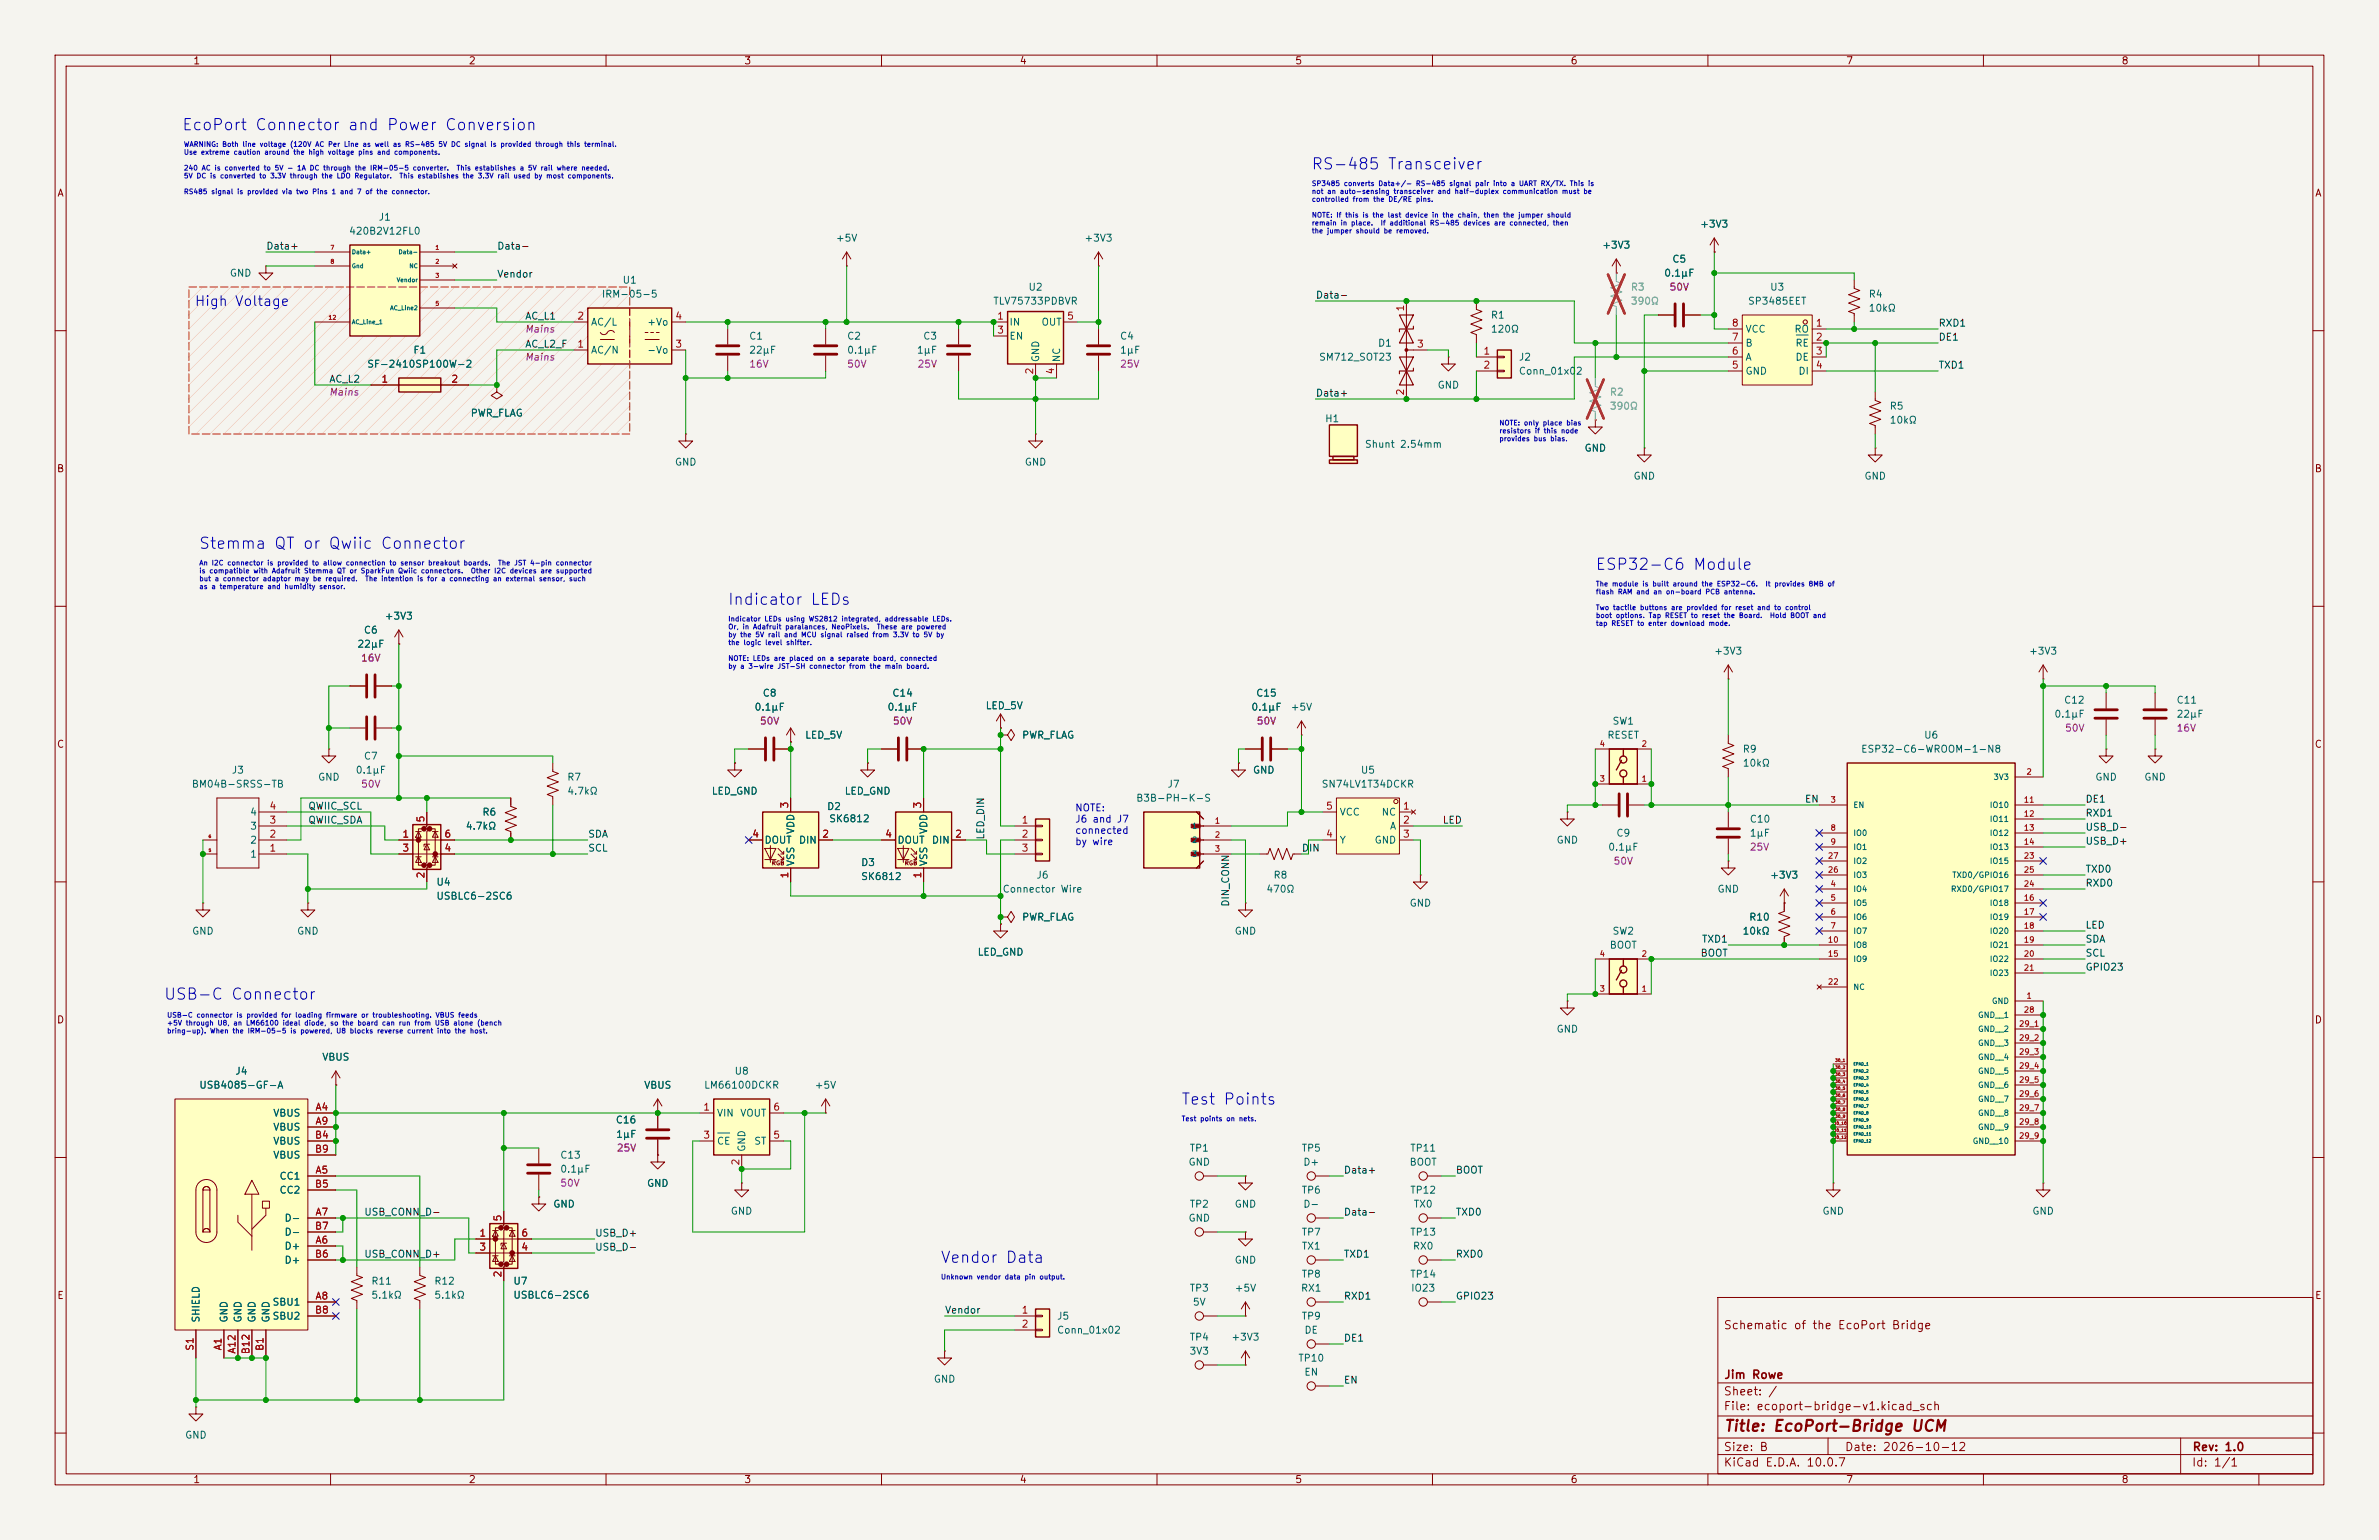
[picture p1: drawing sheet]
<svg xmlns="http://www.w3.org/2000/svg" width="432mm" height="279mm" viewBox="0 0 432 279" stroke-linecap="round" stroke-linejoin="round" font-family="sans-serif">
<defs><g id="words">
<g font-size="2" fill="#0000c2">
<text x="32.9" y="24.2">EcoPort Connector and Power Conversion</text>
<text x="237.9" y="31.3">RS-485 Transceiver</text>
<text x="36" y="100.1">Stemma QT or Qwiic Connector</text>
<text x="289.5" y="103.9">ESP32-C6 Module</text>
<text x="132" y="110.3">Indicator LEDs</text>
<text x="29.6" y="181.9">USB-C Connector</text>
<text x="214.3" y="200.9">Test Points</text>
<text x="170.6" y="229.6">Vendor Data</text>
</g>
<text font-size="2" fill="#840000" x="312.8" y="260.2">Title: EcoPort-Bridge UCM</text>
<text font-size="1.8" fill="#0000c2" x="35.2" y="56">High Voltage</text>
<g font-size="1.5" fill="#840000">
<text x="312.8" y="241.5">Schematic of the EcoPort Bridge</text>
<text x="312.8" y="250.5">Jim Rowe</text>
<text x="312.8" y="256.2">File: ecoport-bridge-v1.kicad_sch</text>
<text x="312.8" y="253.5">Sheet: /</text>
<text x="312.8" y="263.6">Size: B</text>
<text x="334.8" y="263.6">Date: 2026-10-12</text>
<text x="397.8" y="263.6">Rev: 1.0</text>
<text x="312.8" y="266.4">KiCad E.D.A. 10.0.7</text>
<text x="397.8" y="266.4">Id: 1/1</text>
</g>
<g font-size="1.3" fill="#840000">
<text x="35" y="12">1</text>
<text x="85" y="12">2</text>
<text x="135" y="12">3</text>
<text x="185" y="12">4</text>
<text x="235" y="12">5</text>
<text x="285" y="12">6</text>
<text x="335" y="12">7</text>
<text x="385" y="12">8</text>
<text x="10.3" y="36">A</text>
<text x="420.1" y="36">A</text>
<text x="10.2" y="86">B</text>
<text x="420" y="86">B</text>
<text x="10.2" y="136">C</text>
<text x="420" y="136">C</text>
<text x="10.2" y="186">D</text>
<text x="420" y="186">D</text>
<text x="10.3" y="236">E</text>
<text x="420.1" y="236">E</text>
<text x="35" y="269.4">1</text>
<text x="85" y="269.4">2</text>
<text x="135" y="269.4">3</text>
<text x="185" y="269.4">4</text>
<text x="235" y="269.4">5</text>
<text x="285" y="269.4">6</text>
<text x="335" y="269.4">7</text>
<text x="385" y="269.4">8</text>
</g>
<g font-size="1.3" fill="#006464">
<text x="68.6" y="40.3">J1</text>
<text x="308.5" y="41.6">+3V3</text>
<text x="63.3" y="42.9">420B2V12FL0</text>
<text x="151.6" y="44.1">+5V</text>
<text x="196.7" y="44.1">+3V3</text>
<text x="290.7" y="45.4">+3V3</text>
<text x="303.4" y="48">C5</text>
<text x="41.6" y="50.5">GND</text>
<text x="112.9" y="51.8">U1</text>
<text x="186.6" y="53">U2</text>
<text x="302" y="50.5">0.1µF</text>
<text x="321.2" y="53">U3</text>
<text x="107.2" y="59.4">AC/L</text>
<text x="109.1" y="54.3">IRM-05-5</text>
<text x="117.4" y="59.4">+Vo</text>
<text x="180.2" y="55.6">TLV75733PDBVR</text>
<text x="183.1" y="59.4">IN</text>
<text x="188.9" y="59.4">OUT</text>
<text x="270.5" y="58.1">R1</text>
<text x="317.2" y="55.6">SP3485EET</text>
<text x="339.1" y="54.3">R4</text>
<text x="339.1" y="56.8">10kΩ</text>
<text x="74.9" y="64.5">F1</text>
<text x="107.2" y="64.5">AC/N</text>
<text x="117.4" y="64.5">-Vo</text>
<text x="135.9" y="61.9">C1</text>
<text x="135.9" y="64.5">22µF</text>
<text x="153.7" y="61.9">C2</text>
<text x="153.7" y="64.5">0.1µF</text>
<text x="166.3" y="64.5">1µF</text>
<text x="167.5" y="61.9">C3</text>
<text x="183.1" y="61.9">EN</text>
<text x="188.9" y="65.8" transform="rotate(-90 188.9 65.8)">GND</text>
<text x="192.7" y="65.8" transform="rotate(-90 192.7 65.8)">NC</text>
<text x="203.2" y="61.9">C4</text>
<text x="203.2" y="64.5">1µF</text>
<text x="239.3" y="65.7">SM712_SOT23</text>
<text x="250" y="63.2">D1</text>
<text x="270.5" y="60.7">120Ω</text>
<text x="275.6" y="65.7">J2</text>
<text x="316.7" y="65.7">A</text>
<text x="316.7" y="63.2">B</text>
<text x="316.7" y="60.7">VCC</text>
<text x="325.6" y="60.7">RO</text>
<text x="325.8" y="63.2">RE</text>
<text x="325.8" y="65.7">DE</text>
<text x="66.5" y="67">SF-2410SP100W-2</text>
<text x="260.8" y="70.8">GND</text>
<text x="275.6" y="68.3">Conn_01x02</text>
<text x="316.7" y="68.3">GND</text>
<text x="326.3" y="68.3">DI</text>
<text x="85.3" y="75.9">PWR_FLAG</text>
<text x="240.4" y="76.9">H1</text>
<text x="342.9" y="74.6">R5</text>
<text x="342.9" y="77.2">10kΩ</text>
<text x="247.6" y="81.5">Shunt 2.54mm</text>
<text x="287.5" y="82.2">GND</text>
<text x="122.4" y="84.8">GND</text>
<text x="185.9" y="84.8">GND</text>
<text x="296.4" y="87.3">GND</text>
<text x="338.3" y="87.3">GND</text>
<text x="69.7" y="112.7">+3V3</text>
<text x="64.8" y="117.8">22µF</text>
<text x="65.9" y="115.3">C6</text>
<text x="311" y="119.1">+3V3</text>
<text x="368.2" y="119.1">+3V3</text>
<text x="136.9" y="129.2">0.1µF</text>
<text x="138.3" y="126.7">C8</text>
<text x="161" y="129.2">0.1µF</text>
<text x="161.9" y="126.7">C14</text>
<text x="178.8" y="129">LED_5V</text>
<text x="227" y="129.2">0.1µF</text>
<text x="227.9" y="126.7">C15</text>
<text x="234.2" y="129.2">+5V</text>
<text x="292.6" y="131.8">SW1</text>
<text x="372.8" y="130.5">0.1µF</text>
<text x="374.5" y="128">C12</text>
<text x="395" y="128">C11</text>
<text x="395" y="130.5">22µF</text>
<text x="146" y="134.3">LED_5V</text>
<text x="185.4" y="134.3">PWR_FLAG</text>
<text x="291.6" y="134.3">RESET</text>
<text x="316.2" y="136.9">R9</text>
<text x="337.7" y="136.9">ESP32-C6-WROOM-1-N8</text>
<text x="349.1" y="134.3">U6</text>
<text x="34.7" y="143.2">BM04B-SRSS-TB</text>
<text x="42" y="140.7">J3</text>
<text x="57.6" y="141.9">GND</text>
<text x="64.5" y="140.7">0.1µF</text>
<text x="65.9" y="138.1">C7</text>
<text x="102.9" y="141.9">R7</text>
<text x="211.8" y="143.2">J7</text>
<text x="227.3" y="140.7">GND</text>
<text x="239.8" y="143.2">SN74LV1T34DCKR</text>
<text x="246.9" y="140.7">U5</text>
<text x="316.2" y="139.4">10kΩ</text>
<text x="380.2" y="141.9">GND</text>
<text x="389.1" y="141.9">GND</text>
<text x="45.3" y="148.3">4</text>
<text x="87.5" y="148.3">R6</text>
<text x="102.9" y="144.5">4.7kΩ</text>
<text x="129.1" y="144.5">LED_GND</text>
<text x="150" y="147.3">D2</text>
<text x="150.4" y="149.5">SK6812</text>
<text x="153.2" y="144.5">LED_GND</text>
<text x="206.1" y="145.7">B3B-PH-K-S</text>
<text x="243.1" y="148.3">VCC</text>
<text x="250.7" y="148.3">NC</text>
<text x="317.5" y="149.6">C10</text>
<text x="45.3" y="155.9">1</text>
<text x="45.3" y="153.4">2</text>
<text x="45.3" y="150.8">3</text>
<text x="84.4" y="150.8">4.7kΩ</text>
<text x="138.7" y="153.4">DOUT</text>
<text x="144.5" y="151.4" transform="rotate(-90 144.5 151.4)">VDD</text>
<text x="144.9" y="153.4">DIN</text>
<text x="162.8" y="153.4">DOUT</text>
<text x="168.6" y="151.4" transform="rotate(-90 168.6 151.4)">VDD</text>
<text x="169" y="153.4">DIN</text>
<text x="243.1" y="153.4">Y</text>
<text x="249.4" y="153.4">GND</text>
<text x="252.2" y="150.8">A</text>
<text x="282.4" y="153.4">GND</text>
<text x="291.8" y="154.6">0.1µF</text>
<text x="293.3" y="152.1">C9</text>
<text x="317.5" y="152.1">1µF</text>
<text x="79.1" y="161">U4</text>
<text x="144.5" y="157.3" transform="rotate(-90 144.5 157.3)">VSS</text>
<text x="156.2" y="157.4">D3</text>
<text x="156.2" y="160">SK6812</text>
<text x="168.6" y="157.3" transform="rotate(-90 168.6 157.3)">VSS</text>
<text x="188" y="159.7">J6</text>
<text x="231" y="159.7">R8</text>
<text x="321.2" y="159.7">+3V3</text>
<text x="79.1" y="163.5">USBLC6-2SC6</text>
<text x="181.9" y="162.3">Connector Wire</text>
<text x="185.4" y="167.3">PWR_FLAG</text>
<text x="229.7" y="162.3">470Ω</text>
<text x="255.7" y="164.8">GND</text>
<text x="311.6" y="162.3">GND</text>
<text x="317.4" y="167.3">R10</text>
<text x="34.8" y="169.9">GND</text>
<text x="53.8" y="169.9">GND</text>
<text x="177.3" y="173.7">LED_GND</text>
<text x="224" y="169.9">GND</text>
<text x="292.1" y="172.4">BOOT</text>
<text x="292.6" y="169.9">SW2</text>
<text x="316.2" y="169.9">10kΩ</text>
<text x="282.4" y="187.7">GND</text>
<text x="36.1" y="197.8">USB4085-GF-A</text>
<text x="42.6" y="195.3">J4</text>
<text x="58.4" y="192.7">VBUS</text>
<text x="116.8" y="197.8">VBUS</text>
<text x="127.7" y="197.8">LM66100DCKR</text>
<text x="133.2" y="195.3">U8</text>
<text x="147.8" y="197.8">+5V</text>
<text x="49.5" y="202.9">VBUS</text>
<text x="130" y="202.9">VIN</text>
<text x="134.2" y="202.9">VOUT</text>
<text x="49.5" y="205.4">VBUS</text>
<text x="49.5" y="208">VBUS</text>
<text x="111.7" y="204.1">C16</text>
<text x="111.7" y="206.7">1µF</text>
<text x="130" y="208">CE</text>
<text x="135.6" y="209.1" transform="rotate(-90 135.6 209.1)">GND</text>
<text x="136.8" y="208">ST</text>
<text x="215.8" y="209.2">TP1</text>
<text x="236.1" y="209.2">TP5</text>
<text x="255.9" y="209.2">TP11</text>
<text x="49.5" y="210.5">VBUS</text>
<text x="50.6" y="214.3">CC1</text>
<text x="101.6" y="210.5">C13</text>
<text x="101.6" y="213.1">0.1µF</text>
<text x="117.3" y="215.6">GND</text>
<text x="215.6" y="211.8">GND</text>
<text x="236.4" y="211.8">D+</text>
<text x="255.7" y="211.8">BOOT</text>
<text x="50.6" y="216.9">CC2</text>
<text x="51.5" y="221.9">D-</text>
<text x="100.3" y="219.4">GND</text>
<text x="132.5" y="220.7">GND</text>
<text x="215.6" y="221.9">GND</text>
<text x="215.8" y="219.4">TP2</text>
<text x="224" y="219.4">GND</text>
<text x="236.1" y="216.9">TP6</text>
<text x="236.4" y="219.4">D-</text>
<text x="255.9" y="216.9">TP12</text>
<text x="256.5" y="219.4">TX0</text>
<text x="330.7" y="220.7">GND</text>
<text x="368.8" y="220.7">GND</text>
<text x="51.5" y="227">D+</text>
<text x="51.5" y="224.5">D-</text>
<text x="236.1" y="224.5">TP7</text>
<text x="236.2" y="227">TX1</text>
<text x="255.9" y="224.5">TP13</text>
<text x="256.3" y="227">RX0</text>
<text x="51.5" y="229.6">D+</text>
<text x="67.3" y="233.4">R11</text>
<text x="78.7" y="233.4">R12</text>
<text x="93.1" y="233.4">U7</text>
<text x="224" y="229.6">GND</text>
<text x="236.1" y="232.1">TP8</text>
<text x="255.9" y="232.1">TP14</text>
<text x="49.4" y="237.2">SBU1</text>
<text x="49.4" y="239.7">SBU2</text>
<text x="67.3" y="235.9">5.1kΩ</text>
<text x="78.7" y="235.9">5.1kΩ</text>
<text x="93.1" y="235.9">USBLC6-2SC6</text>
<text x="191.8" y="239.7">J5</text>
<text x="215.8" y="234.6">TP3</text>
<text x="216.4" y="237.2">5V</text>
<text x="224" y="234.6">+5V</text>
<text x="236" y="234.6">RX1</text>
<text x="236.1" y="239.7">TP9</text>
<text x="256" y="234.6">IO23</text>
<text x="36.5" y="240.1" transform="rotate(-90 36.5 240.1)">SHIELD</text>
<text x="41.6" y="240.1" transform="rotate(-90 41.6 240.1)">GND</text>
<text x="44.1" y="240.1" transform="rotate(-90 44.1 240.1)">GND</text>
<text x="46.7" y="240.1" transform="rotate(-90 46.7 240.1)">GND</text>
<text x="49.2" y="240.1" transform="rotate(-90 49.2 240.1)">GND</text>
<text x="191.8" y="242.3">Conn_01x02</text>
<text x="215.8" y="243.5">TP4</text>
<text x="223.4" y="243.5">+3V3</text>
<text x="236.7" y="242.3">DE</text>
<text x="169.4" y="251.2">GND</text>
<text x="215.8" y="246.1">3V3</text>
<text x="235.5" y="247.3">TP10</text>
<text x="236.6" y="249.9">EN</text>
<text x="33.5" y="261.3">GND</text>
</g>
<g font-size="1.3" fill="#0f0f0f">
<text x="48.2" y="45.6">Data+</text>
<text x="90.1" y="45.6">Data-</text>
<text x="90.1" y="50.7">Vendor</text>
<text x="95.2" y="58.3">AC_L1</text>
<text x="238.7" y="54.5">Data-</text>
<text x="351.8" y="59.6">RXD1</text>
<text x="95.2" y="63.4">AC_L2_F</text>
<text x="351.8" y="62.1">DE1</text>
<text x="59.7" y="69.7">AC_L2</text>
<text x="351.8" y="67.2">TXD1</text>
<text x="238.7" y="72.3">Data+</text>
<text x="55.9" y="147.2">QWIIC_SCL</text>
<text x="55.9" y="149.7">QWIIC_SDA</text>
<text x="261.8" y="149.7">LED</text>
<text x="327.5" y="145.9">EN</text>
<text x="378.4" y="145.9">DE1</text>
<text x="378.4" y="148.5">RXD1</text>
<text x="106.7" y="152.3">SDA</text>
<text x="106.7" y="154.8">SCL</text>
<text x="178.9" y="152.4" transform="rotate(-90 178.9 152.4)">LED_DIN</text>
<text x="236.2" y="154.8">DIN</text>
<text x="378.4" y="151">USB_D-</text>
<text x="378.4" y="153.5">USB_D+</text>
<text x="378.4" y="158.6">TXD0</text>
<text x="378.4" y="161.2">RXD0</text>
<text x="223.4" y="164.6" transform="rotate(-90 223.4 164.6)">DIN_CONN</text>
<text x="308.6" y="173.9">BOOT</text>
<text x="308.8" y="171.3">TXD1</text>
<text x="378.4" y="173.9">SCL</text>
<text x="378.4" y="168.8">LED</text>
<text x="378.4" y="171.3">SDA</text>
<text x="378.4" y="176.4">GPIO23</text>
<text x="243.8" y="213.2">Data+</text>
<text x="264.1" y="213.2">BOOT</text>
<text x="66" y="220.9">USB_CONN_D-</text>
<text x="243.8" y="220.9">Data-</text>
<text x="264.1" y="220.9">TXD0</text>
<text x="107.9" y="224.7">USB_D+</text>
<text x="107.9" y="227.2">USB_D-</text>
<text x="66" y="228.5">USB_CONN_D+</text>
<text x="243.8" y="228.5">TXD1</text>
<text x="264.1" y="228.5">RXD0</text>
<text x="171.4" y="238.6">Vendor</text>
<text x="243.8" y="236.1">RXD1</text>
<text x="264.1" y="236.1">GPIO23</text>
<text x="243.8" y="243.7">DE1</text>
<text x="243.8" y="251.3">EN</text>
</g>
<g font-size="1.3" fill="#939391">
<text x="295.9" y="53">R3</text>
<text x="295.9" y="55.6">390Ω</text>
<text x="292.1" y="72.1">R2</text>
<text x="292.1" y="74.6">390Ω</text>
</g>
<g font-size="1.3" fill="#840084">
<text x="302.9" y="53">50V</text>
<text x="95.2" y="60.7">Mains</text>
<text x="95.2" y="65.7">Mains</text>
<text x="135.9" y="67">16V</text>
<text x="153.7" y="67">50V</text>
<text x="166.4" y="67">25V</text>
<text x="203.2" y="67">25V</text>
<text x="59.6" y="72.1">Mains</text>
<text x="65.4" y="120.3">16V</text>
<text x="137.8" y="131.8">50V</text>
<text x="161.9" y="131.8">50V</text>
<text x="228" y="131.8">50V</text>
<text x="374.7" y="133">50V</text>
<text x="395" y="133">16V</text>
<text x="65.4" y="143.2">50V</text>
<text x="317.5" y="154.6">25V</text>
<text x="292.8" y="157.2">50V</text>
<text x="111.8" y="209.2">25V</text>
<text x="101.6" y="215.6">50V</text>
</g>
<g font-size="1.3" fill="#a90000">
<text x="104.7" y="58.3">2</text>
<text x="122.5" y="58.3">4</text>
<text x="180.9" y="58.3">1</text>
<text x="193.6" y="58.3">5</text>
<text x="255.1" y="56.6" transform="rotate(-90 255.1 56.6)">1</text>
<text x="314.2" y="59.6">8</text>
<text x="329.5" y="59.6">1</text>
<text x="104.7" y="63.4">1</text>
<text x="122.5" y="63.4">3</text>
<text x="180.9" y="60.8">3</text>
<text x="257.1" y="63.4">3</text>
<text x="269.1" y="64.6">1</text>
<text x="314.2" y="64.6">6</text>
<text x="314.2" y="62.1">7</text>
<text x="329.5" y="62.1">2</text>
<text x="329.5" y="64.6">3</text>
<text x="69.1" y="69.7">1</text>
<text x="81.8" y="69.7">2</text>
<text x="187.8" y="68" transform="rotate(-90 187.8 68)">2</text>
<text x="191.6" y="68" transform="rotate(-90 191.6 68)">4</text>
<text x="255.1" y="71.9" transform="rotate(-90 255.1 71.9)">2</text>
<text x="269.1" y="67.2">2</text>
<text x="314.2" y="67.2">5</text>
<text x="329.5" y="67.2">4</text>
<text x="48.8" y="149.7">3</text>
<text x="48.8" y="147.2">4</text>
<text x="77.3" y="149.3" transform="rotate(-90 77.3 149.3)">5</text>
<text x="143.4" y="146.8" transform="rotate(-90 143.4 146.8)">3</text>
<text x="167.5" y="146.8" transform="rotate(-90 167.5 146.8)">3</text>
<text x="185.3" y="149.7">1</text>
<text x="240.6" y="147.2">5</text>
<text x="254.5" y="147.2">1</text>
<text x="254.5" y="149.7">2</text>
<text x="48.8" y="154.8">1</text>
<text x="48.8" y="152.3">2</text>
<text x="72.9" y="152.3">1</text>
<text x="72.9" y="154.8">3</text>
<text x="80.5" y="154.8">4</text>
<text x="80.5" y="152.3">6</text>
<text x="136.4" y="152.3">4</text>
<text x="149.1" y="152.3">2</text>
<text x="160.6" y="152.3">4</text>
<text x="173.3" y="152.3">2</text>
<text x="185.3" y="152.3">2</text>
<text x="185.3" y="154.8">3</text>
<text x="240.6" y="152.3">4</text>
<text x="254.5" y="152.3">3</text>
<text x="77.3" y="159.5" transform="rotate(-90 77.3 159.5)">2</text>
<text x="143.4" y="159.5" transform="rotate(-90 143.4 159.5)">1</text>
<text x="167.5" y="159.5" transform="rotate(-90 167.5 159.5)">1</text>
<text x="57.1" y="201.8">A4</text>
<text x="127.5" y="201.8">1</text>
<text x="140.2" y="201.8">6</text>
<text x="57.1" y="206.9">B4</text>
<text x="57.1" y="209.4">B9</text>
<text x="57.1" y="204.3">A9</text>
<text x="127.5" y="206.9">3</text>
<text x="140.2" y="206.9">5</text>
<text x="57.1" y="215.8">B5</text>
<text x="57.1" y="213.2">A5</text>
<text x="134.5" y="211.6" transform="rotate(-90 134.5 211.6)">2</text>
<text x="57.1" y="220.8">A7</text>
<text x="91.3" y="221.7" transform="rotate(-90 91.3 221.7)">5</text>
<text x="57.1" y="223.4">B7</text>
<text x="57.1" y="225.9">A6</text>
<text x="86.9" y="224.7">1</text>
<text x="86.9" y="227.2">3</text>
<text x="94.5" y="227.2">4</text>
<text x="94.5" y="224.7">6</text>
<text x="57.1" y="228.5">B6</text>
<text x="91.3" y="231.9" transform="rotate(-90 91.3 231.9)">2</text>
<text x="57.1" y="238.6">B8</text>
<text x="57.1" y="236.1">A8</text>
<text x="185.3" y="238.6">1</text>
<text x="35.4" y="245.2" transform="rotate(-90 35.4 245.2)">S1</text>
<text x="40.5" y="245.1" transform="rotate(-90 40.5 245.1)">A1</text>
<text x="43" y="245.7" transform="rotate(-90 43 245.7)">A12</text>
<text x="45.6" y="245.8" transform="rotate(-90 45.6 245.8)">B12</text>
<text x="48.1" y="245.2" transform="rotate(-90 48.1 245.2)">B1</text>
<text x="185.3" y="241.2">2</text>
</g>
<g font-size="1.3" fill="#0000c2">
<text x="195" y="147.5">NOTE:</text>
<text x="195" y="149.6">J6 and J7</text>
<text x="195" y="151.6">connected</text>
<text x="195" y="153.6">by wire</text>
</g>
<g font-size="1" fill="#a90000">
<text x="290.2" y="135.7">4</text>
<text x="297.9" y="135.7">2</text>
<text x="290.2" y="142.1">3</text>
<text x="297.9" y="142.1">1</text>
<text x="367.7" y="140.8">2</text>
<text x="220.4" y="149.7">1</text>
<text x="332.2" y="145.9">3</text>
<text x="367.2" y="145.9">11</text>
<text x="367.2" y="148.4">12</text>
<text x="220.4" y="152.2">2</text>
<text x="220.4" y="154.8">3</text>
<text x="332.2" y="150.9">8</text>
<text x="332.2" y="153.5">9</text>
<text x="367.2" y="150.9">13</text>
<text x="367.2" y="153.5">14</text>
<text x="331.7" y="158.6">26</text>
<text x="331.7" y="156">27</text>
<text x="332.2" y="161.1">4</text>
<text x="367.2" y="156">23</text>
<text x="367.2" y="161.1">24</text>
<text x="367.2" y="158.6">25</text>
<text x="332.2" y="163.6">5</text>
<text x="332.2" y="166.2">6</text>
<text x="367.2" y="163.6">16</text>
<text x="367.2" y="166.2">17</text>
<text x="290.2" y="173.8">4</text>
<text x="297.9" y="173.8">2</text>
<text x="331.7" y="171.3">10</text>
<text x="331.7" y="173.8">15</text>
<text x="332.2" y="168.7">7</text>
<text x="367.2" y="168.7">18</text>
<text x="367.2" y="171.3">19</text>
<text x="367.2" y="173.8">20</text>
<text x="331.7" y="178.9">22</text>
<text x="367.2" y="176.3">21</text>
<text x="290.2" y="180.2">3</text>
<text x="297.9" y="180.2">1</text>
<text x="367.2" y="184">28</text>
<text x="367.7" y="181.4">1</text>
<text x="366.4" y="186.5">29_1</text>
<text x="366.4" y="189">29_2</text>
<text x="366.4" y="191.6">29_3</text>
<text x="366.4" y="194.1">29_4</text>
<text x="366.4" y="196.7">29_5</text>
<text x="366.4" y="199.2">29_6</text>
<text x="366.4" y="201.7">29_7</text>
<text x="366.4" y="204.3">29_8</text>
<text x="366.4" y="206.8">29_9</text>
</g>
<g font-size="1" fill="#006464">
<text x="361.7" y="141.7">3V3</text>
<text x="336.3" y="146.8">EN</text>
<text x="361.1" y="146.8">IO10</text>
<text x="361.1" y="149.4">IO11</text>
<text x="216.3" y="150.6">1</text>
<text x="216.3" y="153.2">2</text>
<text x="216.3" y="155.7">3</text>
<text x="336.3" y="151.9">IO0</text>
<text x="336.3" y="154.4">IO1</text>
<text x="361.1" y="151.9">IO12</text>
<text x="361.1" y="154.4">IO13</text>
<text x="336.3" y="159.5">IO3</text>
<text x="336.3" y="157">IO2</text>
<text x="354.2" y="159.5">TXD0/GPIO16</text>
<text x="361.1" y="157">IO15</text>
<text x="336.3" y="162.1">IO4</text>
<text x="336.3" y="164.6">IO5</text>
<text x="336.3" y="167.1">IO6</text>
<text x="354" y="162.1">RXD0/GPIO17</text>
<text x="361.1" y="164.6">IO18</text>
<text x="361.1" y="167.1">IO19</text>
<text x="336.3" y="169.7">IO7</text>
<text x="336.3" y="172.2">IO8</text>
<text x="361.1" y="169.7">IO20</text>
<text x="361.1" y="172.2">IO21</text>
<text x="336.3" y="174.8">IO9</text>
<text x="336.3" y="179.8">NC</text>
<text x="361.1" y="174.8">IO22</text>
<text x="361.1" y="177.3">IO23</text>
<text x="358.9" y="184.9">GND__1</text>
<text x="361.4" y="182.4">GND</text>
<text x="358.9" y="187.5">GND__2</text>
<text x="358.9" y="190">GND__3</text>
<text x="358.9" y="195.1">GND__5</text>
<text x="358.9" y="197.6">GND__6</text>
<text x="358.9" y="192.5">GND__4</text>
<text x="358.9" y="200.2">GND__7</text>
<text x="358.9" y="202.7">GND__8</text>
<text x="358" y="207.8">GND__10</text>
<text x="358.9" y="205.2">GND__9</text>
</g>
<g font-size=".9" fill="#0000c2">
<text x="33.3" y="26.9">WARNING: Both line voltage (120V AC Per Line as well as RS-485 5V DC signal is provided through this terminal.</text>
<text x="33.3" y="28.3">Use extreme caution around the high voltage pins and components.</text>
<text x="33.3" y="31.1">240 AC is converted to 5V - 1A DC through the IRM-05-5 converter.</text>
<text x="33.3" y="32.6">5V DC is converted to 3.3V through the LDO Regulator.</text>
<text x="33.3" y="35.4">RS485 signal is provided via two Pins 1 and 7 of the connector.</text>
<text x="72.4" y="32.6">This establishes the 3.3V rail used by most components.</text>
<text x="82.8" y="31.1">This establishes a 5V rail where needed.</text>
<text x="238" y="34">SP3485 converts Data+/- RS-485 signal pair into a UART RX/TX. This is</text>
<text x="238" y="35.4">not an auto-sensing transceiver and half-duplex communication must be</text>
<text x="238" y="36.8">controlled from the DE/RE pins.</text>
<text x="238" y="39.7">NOTE: If this is the last device in the chain, then the jumper should</text>
<text x="238" y="41.1">remain in place.</text>
<text x="250.5" y="41.1">If additional RS-485 devices are connected, then</text>
<text x="238" y="42.5">the jumper should be removed.</text>
<text x="272" y="77.4">NOTE: only place bias</text>
<text x="272" y="78.8">resistors if this node</text>
<text x="272" y="80.3">provides bus bias.</text>
<text x="36.1" y="102.8">An I2C connector is provided to allow connection to sensor breakout boards.</text>
<text x="36.1" y="104.2">is compatible with Adafruit Stemma QT or SparkFun Qwiic connectors.</text>
<text x="36.1" y="105.7">but a connector adaptor may be required.</text>
<text x="36.1" y="107.1">as a temperature and humidity sensor.</text>
<text x="66.2" y="105.7">The intention is for a connecting an external sensor, such</text>
<text x="85.4" y="104.2">Other I2C devices are supported</text>
<text x="90.3" y="102.8">The JST 4-pin connector</text>
<text x="289.6" y="106.6">The module is built around the ESP32-C6.</text>
<text x="320.3" y="106.6">It provides 8MB of</text>
<text x="132.1" y="113">Indicator LEDs using WS2812 integrated, addressable LEDs.</text>
<text x="289.6" y="108">flash RAM and an on-board PCB antenna.</text>
<text x="289.6" y="110.9">Two tactile buttons are provided for reset and to control</text>
<text x="289.6" y="112.3">boot options. Tap RESET to reset the Board.</text>
<text x="289.6" y="113.8">tap RESET to enter download mode.</text>
<text x="321.2" y="112.3">Hold BOOT and</text>
<text x="132.1" y="114.4">Or, in Adafruit paralances, NeoPixels.</text>
<text x="132.1" y="115.8">by the 5V rail and MCU signal raised from 3.3V to 5V by</text>
<text x="132.1" y="117.2">the logic level shifter.</text>
<text x="159.1" y="114.4">These are powered</text>
<text x="132.1" y="120.1">NOTE: LEDs are placed on a separate board, connected</text>
<text x="132.1" y="121.5">by a 3-wire JST-SH connector from the main board.</text>
<text x="30.2" y="184.8">USB-C connector is provided for loading firmware or troubleshooting. VBUS feeds</text>
<text x="30.2" y="186.3">+5V through U8, an LM66100 ideal diode, so the board can run from USB alone (bench</text>
<text x="30.2" y="187.7">bring-up). When the IRM-05-5 is powered, U8 blocks reverse current into the host.</text>
<text x="214.4" y="203.6">Test points on nets.</text>
<text x="170.7" y="232.3">Unknown vendor data pin output.</text>
</g>
<g font-size=".8" fill="#a90000">
<text x="59.9" y="45.5">7</text>
<text x="78.9" y="45.5">1</text>
<text x="59.9" y="48">8</text>
<text x="78.9" y="48">2</text>
<text x="78.9" y="50.6">3</text>
<text x="59.5" y="58.2">12</text>
<text x="78.9" y="55.7">5</text>
</g>
<g font-size=".8" fill="#006464">
<text x="63.8" y="46.3">Data+</text>
<text x="72.2" y="46.3">Data-</text>
<text x="63.8" y="48.8">Gnd</text>
<text x="71.9" y="51.4">Vendor</text>
<text x="74.2" y="48.8">NC</text>
<text x="63.8" y="59">AC_Line_1</text>
<text x="70.7" y="56.5">AC_Line2</text>
</g>
<g font-size=".8" fill="#840000">
<text x="140" y="157.2">RGB</text>
<text x="164.1" y="157.2">RGB</text>
</g>
<g font-size=".5" fill="#a90000">
<text x="37.8" y="154.7">5</text>
<text x="37.8" y="152.1">6</text>
<text x="333" y="192.8">30_1</text>
<text x="333" y="194">30_2</text>
<text x="333" y="195.3">30_3</text>
<text x="333" y="196.6">30_4</text>
<text x="333" y="197.8">30_5</text>
<text x="333" y="199.1">30_6</text>
<text x="333" y="200.4">30_7</text>
<text x="333" y="201.7">30_8</text>
<text x="333" y="202.9">30_9</text>
<text x="332.8" y="204.2">30_10</text>
<text x="332.8" y="205.5">30_11</text>
<text x="332.8" y="206.7">30_12</text>
</g>
<g font-size=".5" fill="#006464">
<text x="336.3" y="193.4">EPAD_1</text>
<text x="336.3" y="194.7">EPAD_2</text>
<text x="336.3" y="196">EPAD_3</text>
<text x="336.3" y="197.2">EPAD_4</text>
<text x="336.3" y="198.5">EPAD_5</text>
<text x="336.3" y="199.8">EPAD_6</text>
<text x="336.3" y="201">EPAD_7</text>
<text x="336.3" y="202.3">EPAD_8</text>
<text x="336.3" y="203.6">EPAD_9</text>
<text x="336.3" y="204.9">EPAD_10</text>
<text x="336.3" y="206.1">EPAD_11</text>
<text x="336.3" y="207.4">EPAD_12</text>
</g>
</g></defs>
<path d="M0 0h431.8v279.4h-431.8z" fill="#f5f4ef" stroke="#f5f4ef" stroke-width=".18"/>
<g fill="none" stroke="#840000" stroke-width=".18">
<path d="M10 10h411.8v259.4h-411.8zM12 12h407.8v255.4h-407.8zM60 10v2M110 10v2M160 10v2M210 10v2M260 10v2M310 10v2M360 10v2M410 10v2M10 60h2M419.8 60h2"/>
<path d="M10 110h2M419.8 110h2M10 160h2M419.8 160h2M10 210h2M419.8 210h2M311.8 235.4h108v32h-108zM10 260h2M311.8 256.9h108M311.8 250.9h108M419.8 260h2M60 267.4v2"/>
<path d="M110 267.4v2M160 267.4v2M210 267.4v2M260 267.4v2M310 267.4v2M311.8 263.9h108M311.8 260.9h108M331.8 260.9v3M360 267.4v2M395.8 260.9v6.5M410 267.4v2"/>
</g>
<g fill="#f0a799">
<path d="M62.2 52l-26.7 26.8z"/>
<path d="M64.7 52l-26.6 26.8z"/>
<path d="M67.3 52l-26.7 26.8z"/>
<path d="M43.2 78.7l26.7-26.6z"/>
<path d="M45.7 78.7l26.7-26.6z"/>
<path d="M48.2 78.7l26.8-26.6z"/>
<path d="M50.8 78.7l26.7-26.6z"/>
<path d="M53.3 78.7l26.7-26.6z"/>
<path d="M55.9 78.7l26.7-26.6z"/>
<path d="M58.4 78.7l26.7-26.6z"/>
<path d="M60.9 78.7l26.8-26.6z"/>
<path d="M63.5 78.7l26.7-26.6z"/>
<path d="M66 78.7l26.7-26.6z"/>
<path d="M68.6 78.7l26.7-26.6z"/>
<path d="M71.1 78.7l26.7-26.6z"/>
<path d="M73.6 78.7l26.8-26.6z"/>
<path d="M76.2 78.7l26.7-26.6z"/>
<path d="M78.7 78.7l26.7-26.6z"/>
<path d="M81.3 78.7l26.7-26.6z"/>
<path d="M83.8 78.7l26.7-26.6z"/>
<path d="M86.3 78.7l26.8-26.6z"/>
<path d="M88.9 78.7l25.4-25.4z"/>
<path d="M91.4 78.7l22.9-22.8z"/>
<path d="M94 78.7l20.3-20.3z"/>
<path d="M96.5 78.7l17.8-17.8z"/>
<path d="M99 78.7l15.3-15.2z"/>
<path d="M101.6 78.7l12.7-12.7z"/>
<path d="M104.1 78.7l10.2-10.1z"/>
<path d="M106.7 78.7l7.6-7.6z"/>
<path d="M109.2 78.7l5.1-5.1z"/>
<path d="M111.7 78.7l2.6-2.5z"/>
<path d="M59.7 52l-25.4 25.5z"/>
<path d="M57.1 52l-22.8 23z"/>
<path d="M54.6 52l-20.3 20.4z"/>
<path d="M52 52l-17.7 17.9z"/>
<path d="M49.5 52l-15.2 15.3z"/>
<path d="M47 52l-12.7 12.8z"/>
<path d="M44.4 52l-10.1 10.3z"/>
<path d="M41.9 52l-7.6 7.7z"/>
<path d="M34.3 57.1l5.1-5z"/>
<path d="M34.3 54.6l2.6-2.5z"/>
</g>
<path d="M172 62.7h4M172 64.3h4" fill="none" stroke="#840000" stroke-width=".51"/>
<path d="M174 59.7v2.8M174 64.5v2.8M100.3 138.4v1.6l1 .3-2 .8 2 .8-2 .7 2 .8-2 .7 1 .4v1.6" fill="none" stroke="#840000" stroke-width=".18"/>
<path d="M74.9 149.6h5.1v8.1h-5.1z" fill="#ffffc2"/>
<g fill="#840000" stroke="#840000" stroke-width=".51">
<circle cx="75.9" cy="152.4" r=".25"/>
<circle cx="77" cy="150.4" r=".25"/>
<circle cx="77" cy="157" r=".25"/>
<circle cx="78" cy="150.4" r=".25"/>
<circle cx="78" cy="157" r=".25"/>
<circle cx="79" cy="154.9" r=".25"/>
</g>
<g fill="none" stroke="#840000" stroke-width=".18">
<path d="M72.4 152.4h10.1M72.4 154.9h10.1M75.4 155.4h1.1M75.4 150.9h1.1M75.9 150.9l.6 1h-1.1zM75.9 155.4l.6 1.1h-1.1zM77 150.4h-1.1v6.6h1.1M77.5 147.3v2.6l-.5 .5h1l-.5 .5v5.6l-.5 .5h1l-.5 .5v2.5M77.5 153.2l.5 1h-1zM78 153.2h-1v.3M78 150.4h1v6.6h-1M78.5 155.4h1"/>
<path d="M78.5 150.9h1M79 150.9l.5 1h-1zM79 155.4l.5 1.1h-1zM228.6 154.9h1.5l.4-1 .8 2.1 .7-2.1 .8 2.1 .8-2.1 .7 2.1 .4-1.1h1.5"/>
</g>
<path d="M74.9 149.6h5.1v8.1h-5.1z" fill="none" stroke="#840000" stroke-width=".25"/>
<path d="M63.5 44.5h12.7v16.5h-12.7z" fill="#ffffc2"/>
<path d="M63.5 44.5h12.7v16.5h-12.7z" fill="none" stroke="#840000" stroke-width=".25"/>
<g fill="none" stroke="#840000" stroke-width=".18">
<path d="M48.3 48.3v1.2h1.2l-1.2 1.3-1.3-1.3h1.3M48.3 48.3h.1M57.1 45.7h6.4M57.1 48.3h6.4M57.1 58.4h6.4M76.2 45.7h6.3M76.2 48.3h6.3M76.2 50.8h6.3M76.2 55.9h6.3M82.2 47.9l.7 .7M82.9 47.9l-.7 .7M72.4 116.8h.1"/>
<path d="M72.4 114.3l-.8 1.3M72.4 114.3l.8 1.3M72.4 114.3v2.5M218.4 213.4h2.6M226.1 213.4v1.2h1.2l-1.2 1.3-1.3-1.3h1.3M226.1 213.4h.1M218.4 223.5h2.6"/>
<circle cx="217.7" cy="213.4" r=".76"/>
<circle cx="217.7" cy="223.5" r=".76"/>
</g>
<path d="M188 237.5h2.5v5.1h-2.5z" fill="#ffffc2"/>
<path d="M188 237.5h2.5v5.1h-2.5z" fill="none" stroke="#840000" stroke-width=".25"/>
<g fill="none" stroke="#840000" stroke-width=".18">
<path d="M132.1 59.7v2.8M153.7 48.3h.1M153.7 45.7l-.8 1.3M153.7 45.7l.7 1.3M153.7 45.7v2.6M132.1 64.5v2.8M63.5 124.5h2.8M68.3 124.5h2.8M119.4 209.6v1.2h1.2l-1.2 1.3-1.3-1.3h1.3M119.4 209.6h.1M184.1 238.8h3.9M188 238.6h1.2v.3h-1.2z"/>
<path d="M171.4 245.1v1.3h1.3l-1.3 1.3-1.2-1.3h1.2M171.4 245.1h.1M184.1 241.3h3.9M188 241.2h1.2v.2h-1.2zM238.8 251.5h2.5"/>
<circle cx="238" cy="251.5" r=".76"/>
</g>
<path d="M130 62.7h4.1M130 64.3h4.1M66.5 122.4v4.1M68.1 122.4v4.1" fill="none" stroke="#840000" stroke-width=".51"/>
<path d="M162.6 147.3h10.1v10.2h-10.1z" fill="#ffffc2"/>
<g fill="none" stroke="#840000" stroke-width=".18">
<path d="M370.8 123.2h.1M370.8 120.7l-.7 1.2M370.8 120.7l.8 1.2M370.8 120.7v2.5M160 152.4h2.6M162.9 153.9h2.1l-1 2.1zM162.9 156h2.1M164 153.4v3.1M165.4 153.9l1 1v-.5M165.4 154.9l1 1.1v-.6M165.9 154.9h.5M165.9 156h.5"/>
<path d="M167.6 144.8v2.5M167.6 157.5v2.5M172.7 152.4h2.6M97.8 217.2v1.2h1.3l-1.3 1.3-1.3-1.3h1.3M97.8 217.2h.1M97.8 208.3v2.8M97.8 213.1v2.8M218.4 238.8h2.6"/>
<circle cx="217.7" cy="238.8" r=".76"/>
</g>
<path d="M162.6 147.3h10.1v10.2h-10.1z" fill="none" stroke="#840000" stroke-width=".25"/>
<path d="M95.8 212.9h4M95.8 211.3h4" fill="none" stroke="#840000" stroke-width=".51"/>
<path d="M106.7 55.9h15.2v10.1h-15.2z" fill="#ffffc2"/>
<path d="M106.7 55.9h15.2v10.1h-15.2z" fill="none" stroke="#840000" stroke-width=".25"/>
<g fill="none" stroke="#840000" stroke-width=".18">
<path d="M104.1 58.4h2.6M114.3 55.9v1.3M114.3 58.4v1.3M121.9 58.4h2.6M104.1 63.5h2.6M109 60.3a.8 .8 0 0 0 .8 .4 .8 .8 0 0 0 .6-.6 .73 .73 0 0 1 1.1 .2M109 61.6h2.5M114.3 61v1.2M114.3 63.5v1.3M117.1 61.6h2.5M117.1 60.3h.5M118.1 60.3h.5"/>
<path d="M119.1 60.3h.5M121.9 63.5h2.6M119.4 201.9v2.8M119.4 206.8v2.8"/>
</g>
<path d="M117.3 205h4.1M117.3 206.5h4.1" fill="none" stroke="#840000" stroke-width=".51"/>
<path d="M335.3 138.4h30.5v71.2h-30.5z" fill="#ffffc2"/>
<path d="M335.3 138.4h30.5v71.2h-30.5z" fill="none" stroke="#840000" stroke-width=".25"/>
<g fill="none" stroke="#840000" stroke-width=".18">
<path d="M340.4 71.1v1.5l1 .4-2.1 .8 2.1 .7-2.1 .8 2.1 .8-2.1 .7 1.1 .4v1.5M330.2 146.1h5.1M330.2 151.1h5.1M330.2 153.7h5.1M330.2 156.2h5.1M330.2 158.8h5.1M365.8 141h5M365.8 146.1h5M365.8 151.1h5M365.8 153.7h5M365.8 148.6h5M365.8 156.2h5"/>
<path d="M365.8 158.8h5M329.8 178.7l.8 .8M330.2 161.3h5.1M330.2 163.8h5.1M330.2 166.4h5.1M330.2 168.9h5.1M330.2 171.5h5.1M330.2 174h5.1M330.2 179.1h5.1M330.6 178.7l-.8 .8M365.8 161.3h5M365.8 163.8h5"/>
<path d="M365.8 166.4h5M365.8 168.9h5M365.8 171.5h5M365.8 174h5M365.8 176.5h5M61 196.9h.1M61 194.3l-.8 1.3M61 194.3l.7 1.3M61 194.3v2.6M332.7 194.3h2.6M332.7 196.9h2.6M332.7 199.4h2.6"/>
<path d="M332.7 193h2.6M332.7 195.6h2.6M332.7 198.1h2.6M365.8 181.6h5M365.8 184.2h5M365.8 186.7h5M365.8 189.2h5M365.8 194.3h5M365.8 196.9h5M365.8 199.4h5M365.8 191.8h5M332.7 201.9h2.6"/>
<path d="M332.7 204.5h2.6M332.7 207h2.6M332.7 200.7h2.6M332.7 203.2h2.6M332.7 205.7h2.6M365.8 201.9h5M365.8 204.5h5M365.8 207h5M226.1 238.8h.1M226.1 236.2l-.8 1.3M226.1 236.2l.7 1.3M226.1 236.2v2.6"/>
<path d="M238.8 236.2h2.5M238.8 228.6h2.5M218.4 247.7h2.6M226.1 247.7h.1M226.1 245.1v2.6M226.1 245.1l-.8 1.3M226.1 245.1l.7 1.3M238.8 243.8h2.5"/>
<circle cx="238" cy="228.6" r=".76"/>
<circle cx="238" cy="236.2" r=".76"/>
<circle cx="217.7" cy="247.6" r=".76"/>
<circle cx="238" cy="243.8" r=".76"/>
</g>
<path d="M88.9 222h5.1v8.1h-5.1z" fill="#ffffc2"/>
<g fill="#840000" stroke="#840000" stroke-width=".51">
<circle cx="89.9" cy="224.8" r=".25"/>
<circle cx="90.9" cy="222.8" r=".25"/>
<circle cx="90.9" cy="229.4" r=".25"/>
<circle cx="91.9" cy="222.8" r=".25"/>
<circle cx="91.9" cy="229.4" r=".25"/>
<circle cx="93" cy="227.3" r=".25"/>
</g>
<g fill="none" stroke="#840000" stroke-width=".18">
<path d="M91.4 219.7v2.6l-.5 .5h1l-.5 .5v5.6l-.5 .5h1l-.5 .5v2.5M86.4 224.8h10.1M86.4 227.3h10.1M89.4 227.8h1M89.4 223.3h1M89.9 223.3l.5 1h-1zM89.9 227.8l.5 1.1h-1zM90.9 222.8h-1v6.6h1M91.4 225.6l.5 1h-1zM91.9 225.6h-1v.3M91.9 222.8h1.1v6.6h-1.1M92.5 227.8h1"/>
<path d="M92.5 223.3h1M93 223.3l.5 1h-1zM93 227.8l.5 1.1h-1z"/>
</g>
<path d="M88.9 222h5.1v8.1h-5.1z" fill="none" stroke="#840000" stroke-width=".25"/>
<path d="M316.2 57.2h12.7v12.7h-12.7z" fill="#ffffc2"/>
<g fill="none" stroke="#840000" stroke-width=".18">
<path d="M313.7 59.7h2.5M316.2 57.2h12.7v12.7h-12.7zM328.9 59.7h2.6M313.7 62.2h2.5M313.7 64.8h2.5M313.7 67.3h2.5M328.9 62.2h2.6M328.9 64.8h2.6M328.9 67.3h2.6M59.7 135.9v1.3h1.3l-1.3 1.2-1.3-1.2h1.3M59.7 135.9h.1M63.5 132.1h2.8"/>
<path d="M68.3 132.1h2.8M382.3 135.9v1.3h1.2l-1.2 1.2-1.3-1.2h1.3M382.3 135.9h.1M36.8 163.8v1.3h1.3l-1.3 1.3-1.2-1.3h1.2M36.8 163.8h.1M55.9 163.8v1.3h1.2l-1.2 1.3-1.3-1.3h1.3M55.9 163.8h.1"/>
<circle cx="327.7" cy="58.4" r=".38"/>
</g>
<path d="M326 60.8h2.2" fill="none" stroke="#006464" stroke-width=".18"/>
<path d="M66.5 130v4.1M68.1 130v4.1" fill="none" stroke="#840000" stroke-width=".51"/>
<path d="M182.9 56.5h10.1v9.5h-10.1z" fill="#ffffc2"/>
<path d="M182.9 56.5h10.1v9.5h-10.1z" fill="none" stroke="#840000" stroke-width=".25"/>
<g fill="none" stroke="#840000" stroke-width=".18">
<path d="M180.3 58.4h2.6M193 58.4h2.6M180.3 61h2.6M188 66v2.6M191.8 66v2.6M238.8 213.4h2.5"/>
<circle cx="238" cy="213.4" r=".76"/>
</g>
<g fill="#ffffc2">
<path d="M31.7 199.4h24.2v41.9h-24.2z"/>
<path d="M36.8 215.9h1.3v7.6h-1.3z"/>
<path d="M45.7 214.1l1.3 2.6h-2.6z"/>
<path d="M47.6 217.9h1.3v1.3h-1.3z"/>
</g>
<g fill="none" stroke="#840000" stroke-width=".18">
<path d="M31.7 199.4h24.2v41.9h-24.2zM36.1 214.6a1.91 1.91 0 0 1 2.1-.5 1.91 1.91 0 0 1 1.2 1.8v7.6a1.91 1.91 0 0 1-1.9 1.9 1.91 1.91 0 0 1-1.9-1.9v-7.8l.1-.6zM36.8 215.9h1.3v7.6h-1.3zM36.8 215.9a.64 .64 0 0 1 .7-.6 .64 .64 0 0 1 .6 .6M45.7 214.1l1.3 2.6h-2.6zM45.7 216.7v10.1M47.6 217.9h1.3v1.3h-1.3zM48.3 219.2v1.3l-2.6 2.5M55.9 213.4h5.1M55.9 204.5h5.1M55.9 207h5.1M55.9 215.9h5.1"/>
<path d="M55.9 209.6h5.1M55.9 201.9h5.1M36.8 223.5a.64 .64 0 0 1 .7-.6 .64 .64 0 0 1 .6 .6M43.2 220.5v1.2l2.5 2.6M55.9 226.1h5.1M55.9 221h5.1M55.9 236.2h5.1M55.9 228.6h5.1M55.9 223.5h5.1M55.9 238.8h5.1M35.6 241.3v5.1M40.6 241.3v5.1"/>
<path d="M43.2 241.3v5.1M45.7 241.3v5.1M48.3 241.3v5.1"/>
</g>
<path d="M72.4 68.6h7.6v2.5h-7.6z" fill="#ffffc2"/>
<path d="M72.4 68.6h7.6v2.5h-7.6zM72.4 69.9h7.6" fill="none" stroke="#840000" stroke-width=".25"/>
<path d="M67.3 69.9h5.1M80 69.9h5.1M157.5 138.4v1.3h1.2l-1.2 1.3-1.3-1.3h1.3M157.5 138.4h.1" fill="none" stroke="#840000" stroke-width=".18"/>
<path d="M138.4 147.3h10.2v10.2h-10.2z" fill="#ffffc2"/>
<g fill="none" stroke="#840000" stroke-width=".18">
<path d="M149.9 59.7v2.8M255.3 54.6v17.8M293.4 49.5h.1M293.4 47l-.8 1.3M293.4 47l.7 1.3M293.4 47v2.5M311.1 45.7h.1M311.1 43.2l-.7 1.3M311.1 43.2l.8 1.3M311.1 43.2v2.5M149.9 64.5v2.8M188 78.7v1.3h1.2l-1.2 1.3-1.3-1.3h1.3"/>
<path d="M188 78.7h.1M255.3 63.5h3.8M262.9 64.8v1.2h1.3l-1.3 1.3-1.3-1.3h1.3M262.9 64.8h.1M133.3 138.4v1.3h1.3l-1.3 1.3-1.2-1.3h1.2M133.3 138.4h.1M135.9 135.9h2.8M140.7 135.9h2.8M143.5 134.6h.1M143.5 132.1v2.5M143.5 132.1l-.8 1.3M143.5 132.1l.8 1.3"/>
<path d="M160 135.9h2.8M164.8 135.9h2.8M382.3 125.7v2.8M382.3 130.6v2.8M391.2 135.9v1.3h1.2l-1.2 1.2-1.3-1.2h1.3M391.2 135.9h.1M391.2 125.7v2.8M391.2 130.6v2.8M36.8 154.9h2.6M36.8 152.4h2.6M39.4 144.8h7.6v12.7h-7.6zM47 154.9h5.1"/>
<path d="M47 152.4h5.1M47 149.9h5.1M47 147.3h5.1M92.7 144.8v1.5l1 .4-2 .7 2 .8-2 .8 2 .7-2 .8 1 .4v1.5M135.9 152.4h2.5M138.8 153.9h2l-1 2.1zM138.8 156h2M139.8 153.4v3.1M141.2 153.9l1 1v-.5M141.2 154.9l1 1.1v-.6M141.7 154.9h.5M141.7 156h.5"/>
<path d="M143.5 144.8v2.5M143.5 157.5v2.5M148.6 152.4h2.5M259.1 213.4h2.5M332.7 214.6v1.3h1.3l-1.3 1.3-1.2-1.3h1.2M332.7 214.6h.1M370.8 214.6v1.3h1.3l-1.3 1.3-1.2-1.3h1.2M370.8 214.6h.1M64.8 229.9v1.5l1 .4-2 .7 2 .8-2 .8 2 .7-2 .8 1 .4v1.5M76.2 229.9v1.5l1 .4-2 .7 2 .8-2 .8 2 .7-2 .8 1 .4v1.5M238.8 221h2.5M259.1 221h2.5"/>
<path d="M259.1 228.6h2.5M259.1 236.2h2.5M35.6 255.3v1.2h1.2l-1.2 1.3-1.3-1.3h1.3M35.6 255.3h.1"/>
<circle cx="258.3" cy="213.4" r=".76"/>
<circle cx="238" cy="221" r=".76"/>
<circle cx="258.3" cy="236.2" r=".76"/>
<circle cx="258.3" cy="221" r=".76"/>
<circle cx="258.3" cy="228.6" r=".76"/>
</g>
<path d="M138.4 147.3h10.2v10.2h-10.2z" fill="none" stroke="#840000" stroke-width=".25"/>
<path d="M147.8 62.7h4.1M147.8 64.3h4.1M138.9 133.9v4M140.5 133.9v4M163.1 133.9v4M164.6 133.9v4M380.2 130.3h4.1M380.2 128.8h4.1M389.1 130.3h4.1M389.1 128.8h4.1" fill="none" stroke="#840000" stroke-width=".51"/>
<path d="M254 57.2h2.5l-2.5 5h2.5zM256.5 59.2v.5h-2.5v.5M254 64.8l2.5 5.1h-2.5l2.5-5.1zM256.5 66.8v.5h-2.5v.5" fill="none" stroke="#840000" stroke-width=".2"/>
<circle cx="255.3" cy="63.5" r=".25" fill="#840000" stroke="#840000" stroke-width=".18"/>
<g fill="#ffffc2">
<path d="M241.3 77.1h5.1v5.7h-5.1z"/>
<path d="M241.3 83.4h5.1v.7h-5.1z"/>
<path d="M241.9 82.8h3.8v.6h-3.8z"/>
</g>
<path d="M241.3 77.1h5.1v5.7h-5.1zM241.3 83.4h5.1v.7h-5.1zM241.9 82.8h3.8v.6h-3.8z" fill="none" stroke="#840000" stroke-width=".25"/>
<path d="M197.4 62.7h4M197.4 64.3h4" fill="none" stroke="#840000" stroke-width=".51"/>
<g fill="none" stroke="#840000" stroke-width=".18">
<path d="M199.4 48.3h.1M199.4 45.7v2.6M199.4 59.7v2.8M199.4 45.7l-.8 1.3M199.4 45.7l.8 1.3M90.2 69.9v1.2l1 .7-1 .6-1-.6 1-.7M90.2 69.9h.1M124.5 78.7v1.3h1.2l-1.2 1.3-1.3-1.3h1.3M124.5 78.7h.1M199.4 64.5v2.8M340.4 81.3v1.3h1.2l-1.2 1.2-1.3-1.2h1.3M340.4 81.3h.1"/>
<path d="M119.4 199.4l-.8 1.3M119.4 199.4l.7 1.3M119.4 199.4v2.5M149.9 199.4l-.8 1.3M149.9 199.4l.7 1.3M149.9 199.4v2.5M119.4 201.9h.1M149.9 201.9h.1"/>
</g>
<path d="M129.5 199.4h10.2v10.2h-10.2z" fill="#ffffc2"/>
<path d="M129.5 199.4h10.2v10.2h-10.2z" fill="none" stroke="#840000" stroke-width=".25"/>
<path d="M336.5 50.8v1.5l1.1 .4-2.1 .8 2.1 .7-2.1 .8 2.1 .8-2.1 .7 1 .4v1.5M127 201.9h2.5M127 207h2.5M134.6 214.6v1.3h1.3l-1.3 1.3-1.3-1.3h1.3M134.6 214.6h.1M134.6 209.6v2.5M139.7 201.9h2.5M139.7 207h2.5" fill="none" stroke="#840000" stroke-width=".18"/>
<path d="M130.3 205.6h2.1" fill="none" stroke="#006464" stroke-width=".18"/>
<path d="M292.1 174h5.1v6.3h-5.1z" fill="#ffffc2"/>
<g fill="none" stroke="#840000" stroke-width=".25">
<path d="M292.1 174h5.1v6.3h-5.1zM292.1 174h5.1M294.3 176.1l-.9 1.7M294.6 174v1.3M294.6 179.1v1.2M292.1 180.3h5.1"/>
<circle cx="294.6" cy="175.9" r=".63"/>
<circle cx="294.6" cy="178.4" r=".63"/>
</g>
<g fill="none" stroke="#840000" stroke-width=".18">
<path d="M313.7 133.4v1.5l1 .4-2 .7 2 .8-2 .7 2 .8-2 .8 1 .3v1.6M284.5 147.3v1.3h1.2l-1.2 1.3-1.3-1.3h1.3M284.5 147.3h.1M290.8 146.1h2.8M295.7 146.1h2.7M313.7 156.2v1.3h1.3l-1.3 1.3-1.3-1.3h1.3M313.7 156.2h.1M313.7 147.3v2.8M313.7 152.1v2.8M289.6 174h2.5M297.2 174h2.5M323.8 163.8h.1"/>
<path d="M323.8 161.3v4.1l-1 .3 2.1 .8-2.1 .8 2.1 .7-2.1 .8 2.1 .7-1.1 .4v1.6M323.8 161.3l.8 1.3M323.8 161.3l-.7 1.3M284.5 181.6v1.3h1.2l-1.2 1.3-1.3-1.3h1.3M284.5 181.6h.1M289.6 180.3h2.5M297.2 180.3h2.5"/>
</g>
<path d="M293.9 144v4.1M295.4 144v4.1M311.7 150.4h4M311.7 151.9h4" fill="none" stroke="#840000" stroke-width=".51"/>
<path d="M292.1 135.9h5.1v6.3h-5.1z" fill="#ffffc2"/>
<g fill="none" stroke="#840000" stroke-width=".25">
<path d="M292.1 135.9h5.1v6.3h-5.1zM292.1 135.9h5.1M294.3 138l-.9 1.7M294.6 135.9v1.3M292.1 142.2h5.1M294.6 141v1.2"/>
<circle cx="294.6" cy="137.8" r=".63"/>
<circle cx="294.6" cy="140.3" r=".63"/>
</g>
<path d="M289.6 135.9h2.5M297.2 135.9h2.5M313.7 123.2h.1M313.7 120.7l-.8 1.2M313.7 120.7l.8 1.2M313.7 120.7v2.5M289.6 142.2h2.5M297.2 142.2h2.5" fill="none" stroke="#840000" stroke-width=".18"/>
<path d="M271.8 63.5h2.5v5.1h-2.5z" fill="#ffffc2"/>
<path d="M271.8 63.5h2.5v5.1h-2.5z" fill="none" stroke="#840000" stroke-width=".25"/>
<path d="M268 54.6v1.5l1 .4-2 .8 2 .7-2 .8 2 .8-2 .7 1 .4v1.5M301 57.2h2.8M305.8 57.2h2.8M268 64.8h3.8M268 67.3h3.8M271.8 64.6h1.2v.3h-1.2zM271.8 67.2h1.2v.2h-1.2zM289.6 76.2v1.3h1.2l-1.2 1.2-1.3-1.2h1.3M289.6 76.2h.1M298.4 81.3v1.3h1.3l-1.3 1.2-1.2-1.2h1.2M298.4 81.3h.1" fill="none" stroke="#840000" stroke-width=".18"/>
<path d="M304 55.1v4.1M305.6 55.1v4.1" fill="none" stroke="#840000" stroke-width=".51"/>
<path d="M293.4 49.5v1.6l1 .3-2 .8 2 .8-2 .7 2 .8-2 .7 1 .4v1.6M289.6 68.6v1.5l1 .4-2.1 .7 2.1 .8-2.1 .8 2.1 .7-2.1 .8 1.1 .4v1.5" fill="none" stroke="#9c9b98" stroke-width=".18"/>
<path d="M291.9 49.8l3 7.1M294.9 49.8l-3 7.1M288 68.9l3.1 7M291.1 68.9l-3.1 7" fill="none" stroke="#e12e31" stroke-width=".46"/>
<path d="M242.6 144.8h11.4v10.1h-11.4z" fill="#ffffc2"/>
<g fill="none" stroke="#840000" stroke-width=".18">
<path d="M240 147.3h2.6M240 152.4h2.6M242.6 144.8h11.4v10.1h-11.4zM254 147.3h2.5M254 149.9h2.5M254 152.4h2.5M256.2 146.9l.7 .8M256.9 146.9l-.7 .8"/>
<circle cx="253.4" cy="145.4" r=".38"/>
</g>
<path d="M207.6 147.3h10.2v10.2h-10.2z" fill="#ffffc2"/>
<path d="M207.6 147.3h10.2v10.2h-10.2zM216.5 149.9h1.9M216.5 152.4h1.9M216.5 154.9h1.9M217.2 147.3l1.2 1.3M218.4 156.2l-1.2 1.3" fill="none" stroke="#840000" stroke-width=".25"/>
<g fill="#840000" stroke="#840000" stroke-width=".18">
<path d="M216.2 149.5h1.6v.7h-1.6z"/>
<path d="M216.2 152.1h1.6v.6h-1.6z"/>
<path d="M216.2 154.6h1.6v.7h-1.6z"/>
</g>
<g fill="none" stroke="#840000" stroke-width=".18">
<path d="M181.6 132.1h.1M181.6 129.5l-.8 1.3M181.6 129.5l.8 1.3M181.6 129.5v2.6M218.4 149.9h5.1M218.4 152.4h5.1M218.4 154.9h5.1M181.6 166.4h1.3l.6-1 .6 1-.6 1-.6-1M181.6 166.4h.1M181.6 167.6v1.3h1.3l-1.3 1.3-1.3-1.3h1.3M181.6 167.6h.1M226.1 223.5v1.3h1.2l-1.2 1.3-1.3-1.3h1.3"/>
<path d="M226.1 223.5h.1"/>
</g>
<path d="M188 148.6h2.5v7.6h-2.5z" fill="#ffffc2"/>
<path d="M188 148.6h2.5v7.6h-2.5z" fill="none" stroke="#840000" stroke-width=".25"/>
<g fill="none" stroke="#840000" stroke-width=".18">
<path d="M293.4 49.5h.1M301 57.2h2.8M305.8 57.2h2.8M311.1 45.7h.1M67.3 69.9h5.1M80 69.9h5.1M90.2 69.9h.1M289.6 76.2h.1M72.4 116.8h.1M63.5 124.5h2.8M68.3 124.5h2.8M133.3 138.4h.1"/>
<path d="M135.9 135.9h2.8M140.7 135.9h2.8M143.5 134.6h.1M157.5 138.4h.1M160 135.9h2.8M164.8 135.9h2.8M181.6 133.4h1.3l.6-1.1 .6 1.1-.6 1-.6-1M181.6 133.4h.1M181.6 132.1h.1M224.8 138.4v1.3h1.3l-1.3 1.3-1.3-1.3h1.3M224.8 138.4h.1M226.1 135.9h2.8"/>
<path d="M230.9 135.9h2.8M236.2 133.4h.1M236.2 130.8l-.7 1.3M236.2 130.8l.8 1.3M236.2 130.8v2.6M72.4 152.4h2.5M72.4 154.9h2.5M77.5 147.3v2.6M77.5 157.5v2.5M80 152.4h2.5M80 154.9h2.5M92.7 144.8v1.3"/>
<path d="M92.7 151.1v1.3M135.9 152.4h2.5M143.5 144.8v2.5M143.5 157.5v2.5M148.6 152.4h2.5M160 152.4h2.6M167.6 144.8v2.5M167.6 157.5v2.5M172.7 152.4h2.6M184.1 149.9h3.9M184.1 152.4h3.9M184.1 154.9h3.9"/>
<path d="M188 149.7h1.2v.3h-1.2zM188 152.3h1.2v.2h-1.2zM188 154.8h1.2v.3h-1.2zM257.8 158.8v1.2h1.3l-1.3 1.3-1.3-1.3h1.3M257.8 158.8h.1M181.6 166.4h.1M181.6 167.6h.1M226.1 163.8v1.3h1.2l-1.2 1.3-1.3-1.3h1.3M226.1 163.8h.1M323.8 163.8h.1M323.8 163.8v1.3M323.8 170.2v1.3"/>
<path d="M61 196.9h.1M55.9 213.4h5.1M55.9 204.5h5.1M55.9 207h5.1M55.9 215.9h5.1M55.9 209.6h5.1M55.9 201.9h5.1M91.4 219.7v2.6M97.8 217.2h.1M119.4 201.9h.1M119.4 209.6h.1M119.4 201.9v2.8"/>
<path d="M119.4 206.8v2.8M55.9 226.1h5.1M55.9 221h5.1M55.9 236.2h5.1M55.9 228.6h5.1M55.9 223.5h5.1M55.9 238.8h5.1M86.4 224.8h2.5M86.4 227.3h2.5M91.4 229.9v2.5M94 224.8h2.5M94 227.3h2.5"/>
<path d="M35.6 241.3v5.1M40.6 241.3v5.1M43.2 241.3v5.1M45.7 241.3v5.1M48.3 241.3v5.1"/>
</g>
<path d="M229.1 133.9v4M230.6 133.9v4" fill="none" stroke="#840000" stroke-width=".51"/>
<g fill="none" stroke="#009600" stroke-width=".18">
<path d="M48.3 45.7h8.8M48.3 48.3h8.8M57.1 58.4v11.5h10.2M82.5 45.7h7.7M82.5 55.9h7.7v2.5h13.9M82.5 50.8h7.7M124.5 58.4h55.8v2.6M132.1 58.4v1.3M149.9 58.4v1.3M153.7 48.3v10.1M174 58.4v1.3M195.6 58.4h3.8"/>
<path d="M199.4 48.3v11.4M238.8 54.6h46.9v7.6h28M293.4 57.2v7.6M301 57.2h-2.6v24.1M308.6 57.2h2.5M311.1 45.7v14h2.6M311.1 49.5h25.4v1.3M331.5 59.7h20.3M336.5 58.4v1.3M104.1 63.5h-13.9v6.4h-5.1M124.5 63.5v15.2M132.1 67.3v1.3"/>
<path d="M149.9 67.3v1.3h-25.4M174 67.3v5.1h25.4v-5.1M191.8 68.6h-3.8v10.1M259.1 63.5h3.8v1.3M268 62.2v2.6M268 67.3v5.1M289.6 62.2v6.4M298.4 67.3h15.3M313.7 64.8h-28v7.6h-46.9M331.5 67.3h20.3M340.4 62.2v8.9M340.4 78.7v2.6"/>
<path d="M351.8 62.2h-20.3v2.6M72.4 116.8v28M59.7 132.1h3.8M63.5 124.5h-3.8v11.4M71.1 124.5h1.3M71.1 132.1h1.3M72.4 137.2h27.9v1.2M135.9 135.9h-2.6v2.5M143.5 134.6v10.2M160 135.9h-2.5v2.5M181.6 132.1v17.8h2.5M181.6 135.9h-14v8.9"/>
<path d="M226.1 135.9h-1.3v2.5M233.7 135.9h2.5M236.2 133.4v13.9M289.6 135.9v10.2M299.7 135.9v10.2M313.7 123.2v10.2M370.8 124.5h20.4v1.2M370.8 123.2v17.8M382.3 124.5v1.2M382.3 133.4v2.5M391.2 133.4v2.5M36.8 152.4v11.4"/>
<path d="M52.1 149.9h17.7v2.5h2.6M52.1 154.9h3.8v8.9M52.1 147.3h15.2v7.6h5.1M77.5 144.8v2.5M82.5 152.4h24.2M82.5 154.9h24.2M92.7 144.8h-38.1v7.6h-2.5M100.3 146.1v8.8M151.1 152.4h8.9M175.3 152.4h3.8v2.5h5M184.1 152.4h-2.5v15.2M223.5 152.4h2.6v11.4"/>
<path d="M223.5 154.9h5.1M240 152.4h-2.5v2.5h-1.3M240 147.3h-6.3v2.6h-10.2M256.5 152.4h1.3v6.4M256.5 149.9h8.9M290.8 146.1h-6.3v1.2M298.4 146.1h31.8M313.7 141v6.3M313.7 154.9v1.3M370.8 146.1h7.7M370.8 158.8h7.7M370.8 148.6h7.7"/>
<path d="M370.8 151.1h7.7M370.8 153.7h7.7M77.5 160v1.3h-21.6M143.5 160v2.6h38.1M167.6 160v2.6M289.6 174v6.3h-5.1v1.3M313.7 171.5h16.5M330.2 174h-30.5v6.3M370.8 176.5h7.7M370.8 174h7.7M370.8 168.9h7.7M370.8 161.3h7.7"/>
<path d="M370.8 171.5h7.7M61 196.9v12.7M332.7 193v21.6M370.8 181.6v33M61 215.9h3.8v14M61 213.4h15.2v16.5M61 201.9h66M91.4 208.3h6.4M91.4 201.9v17.8M97.8 215.9v1.3M142.2 207h1.3v5.1h-8.9v2.5M142.2 201.9h7.7"/>
<path d="M146 201.9v21.6h-20.3v-16.5h1.3M221 213.4h5.1M241.3 213.4h2.5M261.6 213.4h2.6M61 226.1h1.2v2.5M61 221h24.1v6.3h1.3M62.2 221v2.5h-1.2M64.8 237.5v16.5M76.2 237.5v16.5M86.4 224.8h-3.9v3.8h-21.5M91.4 232.4v21.6h-55.8M96.5 227.3h11.4"/>
<path d="M96.5 224.8h11.4M171.4 238.8h12.7M221 223.5h5.1M221 238.8h5.1M241.3 221h2.5M241.3 236.2h2.5M241.3 228.6h2.5M261.6 221h2.6M261.6 236.2h2.6M261.6 228.6h2.6M35.6 246.4v8.9M40.6 246.4h7.7v7.6"/>
<path d="M184.1 241.3h-12.7v3.8M221 247.7h5.1M241.3 243.8h2.5M241.3 251.5h2.5"/>
</g>
<g fill="none" stroke="#000084" stroke-width=".18">
<path d="M135.3 151.8l1.2 1.2M136.5 151.8l-1.2 1.2M329.6 153.1l1.2 1.2M329.6 150.5l1.2 1.2M329.6 155.6l1.2 1.2M329.6 158.1l1.2 1.3M330.8 153.1l-1.2 1.2M330.8 150.5l-1.2 1.2M330.8 155.6l-1.2 1.2M330.8 158.1l-1.2 1.3M370.2 155.6l1.2 1.2M371.4 155.6l-1.2 1.2"/>
<path d="M329.6 163.2l1.2 1.2M329.6 165.8l1.2 1.2M329.6 168.3l1.2 1.2M329.6 160.7l1.2 1.2M330.8 163.2l-1.2 1.2M330.8 165.8l-1.2 1.2M330.8 168.3l-1.2 1.2M330.8 160.7l-1.2 1.2M370.2 163.2l1.2 1.2M370.2 165.8l1.2 1.2M371.4 163.2l-1.2 1.2M371.4 165.8l-1.2 1.2"/>
<path d="M60.4 235.6l1.2 1.2M60.4 238.2l1.2 1.2M61.6 235.6l-1.2 1.2M61.6 238.2l-1.2 1.2"/>
</g>
<path d="M34.3 52.1h80v26.6h-80z" fill="none" stroke="#da2300" stroke-width=".18" stroke-dasharray="1.4 .5"/>
<path d="M293.4 49.5v1.3M293.4 55.9v1.3M289.6 68.6v1.3M289.6 74.9v1.3" fill="none" stroke="#9c9b98" stroke-width=".18"/>
<path d="M291.9 49.8l3 7.1M294.9 49.8l-3 7.1M288 68.9l3.1 7M291.1 68.9l-3.1 7" fill="none" stroke="#e12e31" stroke-width=".46"/>
<g fill="#009600" stroke="#009600" stroke-width=".18">
<circle cx="36.8" cy="154.9" r=".46"/>
<circle cx="62.2" cy="221" r=".46"/>
<circle cx="55.9" cy="161.3" r=".46"/>
<circle cx="132.1" cy="68.6" r=".46"/>
<circle cx="174" cy="58.4" r=".46"/>
<circle cx="180.3" cy="58.4" r=".46"/>
<circle cx="188" cy="68.6" r=".46"/>
<circle cx="188" cy="72.4" r=".46"/>
<circle cx="167.6" cy="135.9" r=".46"/>
<circle cx="153.7" cy="58.4" r=".46"/>
<circle cx="149.9" cy="58.4" r=".46"/>
<circle cx="132.1" cy="58.4" r=".46"/>
<circle cx="119.4" cy="201.9" r=".46"/>
<circle cx="146" cy="201.9" r=".46"/>
<circle cx="134.6" cy="212.1" r=".46"/>
<circle cx="91.4" cy="201.9" r=".46"/>
<circle cx="91.4" cy="208.3" r=".46"/>
<circle cx="76.2" cy="254" r=".46"/>
<circle cx="43.2" cy="246.4" r=".46"/>
<circle cx="45.7" cy="246.4" r=".46"/>
<circle cx="62.2" cy="228.6" r=".46"/>
<circle cx="48.3" cy="254" r=".46"/>
<circle cx="64.8" cy="254" r=".46"/>
<circle cx="48.3" cy="246.4" r=".46"/>
<circle cx="35.6" cy="254" r=".46"/>
<circle cx="61" cy="207" r=".46"/>
<circle cx="61" cy="201.9" r=".46"/>
<circle cx="61" cy="204.5" r=".46"/>
<circle cx="124.5" cy="68.6" r=".46"/>
<circle cx="90.2" cy="69.9" r=".46"/>
<circle cx="72.4" cy="124.5" r=".46"/>
<circle cx="72.4" cy="132.1" r=".46"/>
<circle cx="59.7" cy="132.1" r=".46"/>
<circle cx="181.6" cy="133.4" r=".46"/>
<circle cx="181.6" cy="135.9" r=".46"/>
<circle cx="143.5" cy="135.9" r=".46"/>
<circle cx="181.6" cy="162.6" r=".46"/>
<circle cx="181.6" cy="166.4" r=".46"/>
<circle cx="167.6" cy="162.6" r=".46"/>
<circle cx="92.7" cy="152.4" r=".46"/>
<circle cx="100.3" cy="154.9" r=".46"/>
<circle cx="77.5" cy="144.8" r=".46"/>
<circle cx="72.4" cy="144.8" r=".46"/>
<circle cx="72.4" cy="137.2" r=".46"/>
<circle cx="370.8" cy="189.2" r=".46"/>
<circle cx="370.8" cy="194.3" r=".46"/>
<circle cx="370.8" cy="191.8" r=".46"/>
<circle cx="332.7" cy="204.5" r=".46"/>
<circle cx="332.7" cy="205.7" r=".46"/>
<circle cx="332.7" cy="207" r=".46"/>
<circle cx="370.8" cy="196.9" r=".46"/>
<circle cx="370.8" cy="201.9" r=".46"/>
<circle cx="370.8" cy="199.4" r=".46"/>
<circle cx="370.8" cy="207" r=".46"/>
<circle cx="370.8" cy="204.5" r=".46"/>
<circle cx="332.7" cy="201.9" r=".46"/>
<circle cx="332.7" cy="203.2" r=".46"/>
<circle cx="331.5" cy="62.2" r=".46"/>
<circle cx="336.5" cy="59.7" r=".46"/>
<circle cx="311.1" cy="57.2" r=".46"/>
<circle cx="311.1" cy="49.5" r=".46"/>
<circle cx="340.4" cy="62.2" r=".46"/>
<circle cx="370.8" cy="124.5" r=".46"/>
<circle cx="370.8" cy="184.2" r=".46"/>
<circle cx="370.8" cy="186.7" r=".46"/>
<circle cx="382.3" cy="124.5" r=".46"/>
<circle cx="289.6" cy="180.3" r=".46"/>
<circle cx="299.7" cy="174" r=".46"/>
<circle cx="313.7" cy="146.1" r=".46"/>
<circle cx="289.6" cy="146.1" r=".46"/>
<circle cx="299.7" cy="146.1" r=".46"/>
<circle cx="289.6" cy="142.2" r=".46"/>
<circle cx="299.7" cy="142.2" r=".46"/>
<circle cx="268" cy="72.4" r=".46"/>
<circle cx="289.6" cy="62.2" r=".46"/>
<circle cx="293.4" cy="64.8" r=".46"/>
<circle cx="298.4" cy="67.3" r=".46"/>
<circle cx="236.2" cy="147.3" r=".46"/>
<circle cx="236.2" cy="135.9" r=".46"/>
<circle cx="332.7" cy="196.9" r=".46"/>
<circle cx="323.8" cy="171.5" r=".46"/>
<circle cx="332.7" cy="194.3" r=".46"/>
<circle cx="332.7" cy="195.6" r=".46"/>
<circle cx="332.7" cy="198.1" r=".46"/>
<circle cx="332.7" cy="199.4" r=".46"/>
<circle cx="332.7" cy="200.7" r=".46"/>
<circle cx="268" cy="54.6" r=".46"/>
<circle cx="255.3" cy="72.4" r=".46"/>
<circle cx="255.3" cy="54.6" r=".46"/>
<circle cx="199.4" cy="58.4" r=".46"/>
</g>
<use href="#words"/>
</svg>
